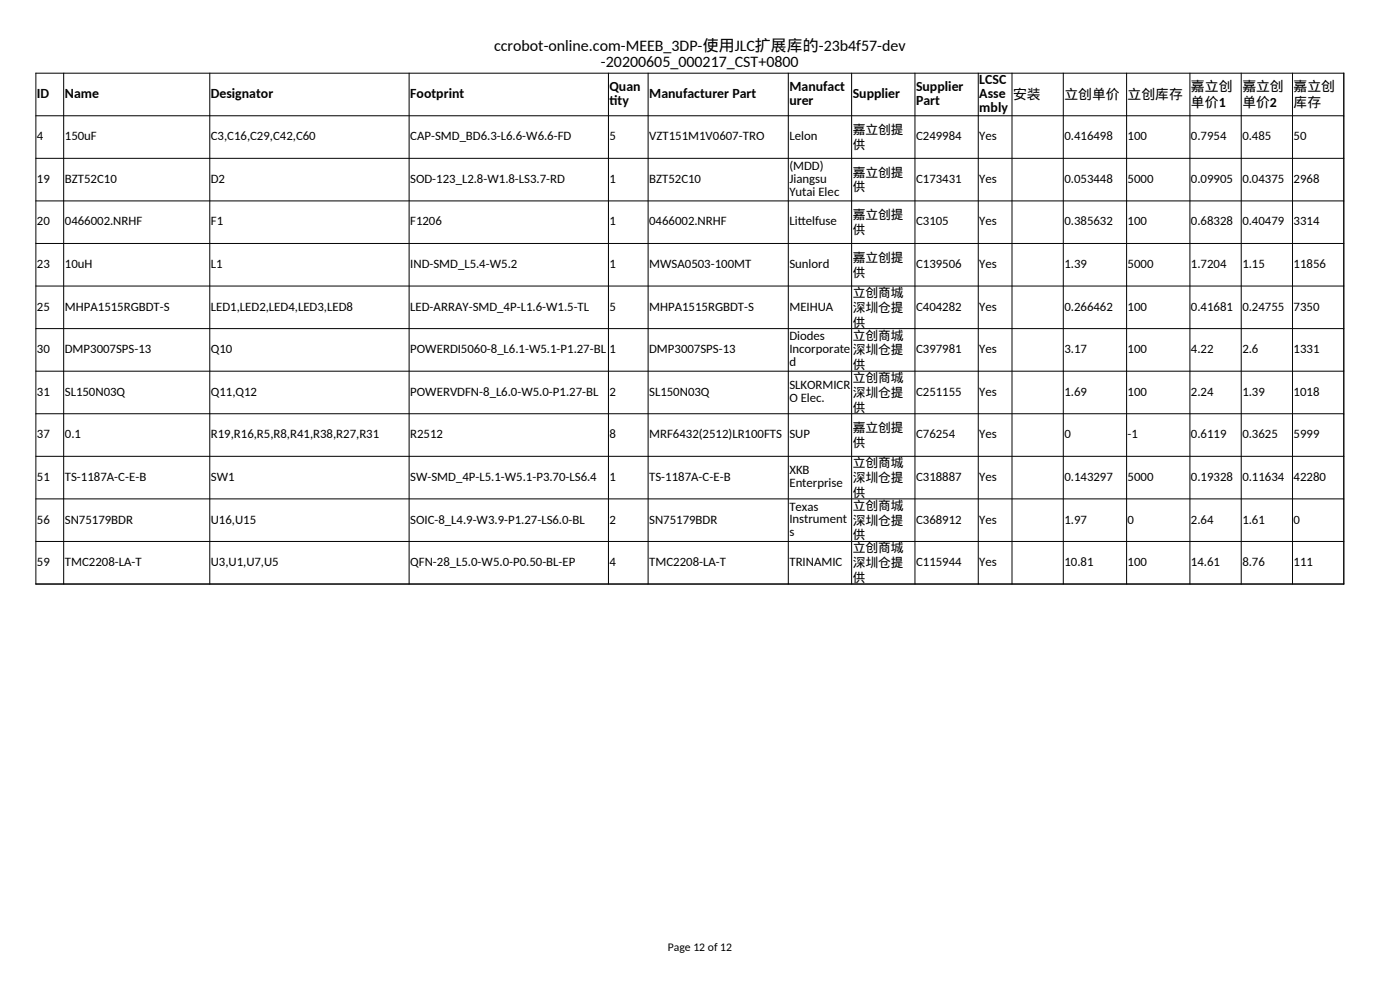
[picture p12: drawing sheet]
<svg xmlns="http://www.w3.org/2000/svg" width="297mm" height="210mm" viewBox="0 0 297 210" stroke-linecap="round" stroke-linejoin="round" font-family="sans-serif">
<defs><g id="words">
<g font-size="3.4">
<text x="104.8" y="10.8">ccrobot-online.com-MEEB_3DP-使用JLC扩展库的-23b4f57-dev</text>
<text x="127.5" y="14.1">-20200605_000217_CST+0800</text>
</g>
<g font-size="2.9">
<text x="207.8" y="17.8">LCSC</text>
<text x="7.8" y="20.8">ID</text>
<text x="13.8" y="20.8">Name</text>
<text x="44.7" y="20.8">Designator</text>
<text x="87" y="20.8">Footprint</text>
<text x="129.3" y="19.3">Quan</text>
<text x="129.3" y="22.3">t</text>
<text x="129.3" y="22.3">ity</text>
<text x="137.7" y="20.8">Manufacturer Part</text>
<text x="167.5" y="19.3">Manufact</text>
<text x="167.5" y="22.3">urer</text>
<text x="180.9" y="20.8">Supplier</text>
<text x="194.3" y="19.3">Supplier</text>
<text x="194.3" y="22.3">Part</text>
<text x="207.8" y="20.8">Asse</text>
<text x="207.8" y="23.7">mbly</text>
<text x="214.9" y="21.1">安装</text>
<text x="225.8" y="21.1">立创单价</text>
<text x="239.2" y="21.1">立创库存</text>
<text x="252.7" y="19.3">嘉立创</text>
<text x="252.7" y="22.8">单价1</text>
<text x="263.6" y="19.3">嘉立创</text>
<text x="263.6" y="22.8">单价2</text>
<text x="274.4" y="19.3">嘉立创</text>
<text x="274.4" y="22.8">库存</text>
</g>
<g font-size="2.7">
<text x="7.8" y="29.8">4</text>
<text x="13.8" y="29.8">150uF</text>
<text x="44.7" y="29.8">C3,C16,C29,C42,C60</text>
<text x="87" y="29.8">CAP-SMD_BD6.3-L6.6-W6.6-FD</text>
<text x="129.3" y="29.8">5</text>
<text x="137.7" y="29.8">VZT151M1V0607-TRO</text>
<text x="167.5" y="29.8">Lelon</text>
<text x="180.9" y="28.4">嘉立创提</text>
<text x="194.3" y="29.8">C249984</text>
<text x="207.8" y="29.8">Yes</text>
<text x="225.8" y="29.8">0.416498</text>
<text x="239.2" y="29.8">100</text>
<text x="252.7" y="29.8">0.7954</text>
<text x="263.6" y="29.8">0.485</text>
<text x="274.4" y="29.8">50</text>
<text x="180.9" y="31.6">供</text>
<text x="7.8" y="38.8">19</text>
<text x="13.8" y="38.8">BZT52C10</text>
<text x="44.7" y="38.8">D2</text>
<text x="87" y="38.8">SOD-123_L2.8-W1.8-LS3.7-RD</text>
<text x="129.3" y="38.8">1</text>
<text x="137.7" y="38.8">BZT52C10</text>
<text x="167.5" y="36.1">(MDD)</text>
<text x="167.5" y="38.8">Jiangsu</text>
<text x="167.5" y="41.5">Yutai Elec</text>
<text x="180.9" y="37.5">嘉立创提</text>
<text x="180.9" y="40.6">供</text>
<text x="194.3" y="38.8">C173431</text>
<text x="207.8" y="38.8">Yes</text>
<text x="225.8" y="38.8">0.053448</text>
<text x="239.2" y="38.8">5000</text>
<text x="252.7" y="38.8">0.09905</text>
<text x="263.6" y="38.8">0.04375</text>
<text x="274.4" y="38.8">2968</text>
<text x="7.8" y="47.8">20</text>
<text x="13.8" y="47.8">0466002.NRHF</text>
<text x="44.7" y="47.8">F1</text>
<text x="87" y="47.8">F1206</text>
<text x="129.3" y="47.8">1</text>
<text x="137.7" y="47.8">0466002.NRHF</text>
<text x="167.5" y="47.8">Lit</text>
<text x="169.2" y="47.8">telfuse</text>
<text x="180.9" y="46.5">嘉立创提</text>
<text x="194.3" y="47.8">C3105</text>
<text x="207.8" y="47.8">Yes</text>
<text x="225.8" y="47.8">0.385632</text>
<text x="239.2" y="47.8">100</text>
<text x="252.7" y="47.8">0.68328</text>
<text x="263.6" y="47.8">0.40479</text>
<text x="274.4" y="47.8">3314</text>
<text x="180.9" y="49.6">供</text>
<text x="7.8" y="56.9">23</text>
<text x="13.8" y="56.9">10uH</text>
<text x="44.7" y="56.9">L1</text>
<text x="87" y="56.9">IND-SMD_L5.4-W5.2</text>
<text x="129.3" y="56.9">1</text>
<text x="137.7" y="56.9">MWSA0503-100MT</text>
<text x="167.5" y="56.9">Sunlord</text>
<text x="180.9" y="55.5">嘉立创提</text>
<text x="180.9" y="58.7">供</text>
<text x="194.3" y="56.9">C139506</text>
<text x="207.8" y="56.9">Yes</text>
<text x="225.8" y="56.9">1.39</text>
<text x="239.2" y="56.9">5000</text>
<text x="252.7" y="56.9">1.7204</text>
<text x="263.6" y="56.9">1.15</text>
<text x="274.4" y="56.9">11856</text>
<text x="7.8" y="65.9">25</text>
<text x="13.8" y="65.9">MHPA1515RGBDT-S</text>
<text x="44.7" y="65.9">LED1,LED2,LED4,LED3,LED8</text>
<text x="87" y="65.9">LED-ARRAY-SMD_4P-L1.6-W1.5-TL</text>
<text x="129.3" y="65.9">5</text>
<text x="137.7" y="65.9">MHPA1515RGBDT-S</text>
<text x="167.5" y="65.9">MEIHUA</text>
<text x="180.9" y="63">立创商城</text>
<text x="194.3" y="65.9">C404282</text>
<text x="207.8" y="65.9">Yes</text>
<text x="225.8" y="65.9">0.266462</text>
<text x="239.2" y="65.9">100</text>
<text x="252.7" y="65.9">0.41681</text>
<text x="263.6" y="65.9">0.24755</text>
<text x="274.4" y="65.9">7350</text>
<text x="180.9" y="66.1">深圳仓提</text>
<text x="180.9" y="69.3">供</text>
<text x="7.8" y="74.9">30</text>
<text x="13.8" y="74.9">DMP3007SPS-13</text>
<text x="44.7" y="74.9">Q10</text>
<text x="87" y="74.9">POWERDI5060-8_L6.1-W5.1-P1.27-BL</text>
<text x="129.3" y="74.9">1</text>
<text x="137.7" y="74.9">DMP3007SPS-13</text>
<text x="167.5" y="72.2">Diodes</text>
<text x="167.5" y="74.9">Incorporate</text>
<text x="167.5" y="77.6">d</text>
<text x="180.9" y="72">立创商城</text>
<text x="180.9" y="75.2">深圳仓提</text>
<text x="194.3" y="74.9">C397981</text>
<text x="207.8" y="74.9">Yes</text>
<text x="225.8" y="74.9">3.17</text>
<text x="239.2" y="74.9">100</text>
<text x="252.7" y="74.9">4.22</text>
<text x="263.6" y="74.9">2.6</text>
<text x="274.4" y="74.9">1331</text>
<text x="7.8" y="84">31</text>
<text x="13.8" y="84">SL150N03Q</text>
<text x="44.7" y="84">Q11,Q12</text>
<text x="87" y="84">POWERVDFN-8_L6.0-W5.0-P1.27-BL</text>
<text x="129.3" y="84">2</text>
<text x="137.7" y="84">SL150N03Q</text>
<text x="167.5" y="82.6">SLKORMICR</text>
<text x="180.9" y="78.3">供</text>
<text x="180.9" y="81.1">立创商城</text>
<text x="194.3" y="84">C251155</text>
<text x="207.8" y="84">Yes</text>
<text x="225.8" y="84">1.69</text>
<text x="239.2" y="84">100</text>
<text x="252.7" y="84">2.24</text>
<text x="263.6" y="84">1.39</text>
<text x="274.4" y="84">1018</text>
<text x="167.5" y="85.3">O Elec.</text>
<text x="180.9" y="84.2">深圳仓提</text>
<text x="180.9" y="87.3">供</text>
<text x="7.8" y="93">37</text>
<text x="13.8" y="93">0.1</text>
<text x="44.7" y="93">R19,R16,R5,R8,R41,R38,R27,R31</text>
<text x="87" y="93">R2512</text>
<text x="129.3" y="93">8</text>
<text x="137.7" y="93">MRF6432(2512)LR100FTS</text>
<text x="167.5" y="93">SUP</text>
<text x="180.9" y="91.7">嘉立创提</text>
<text x="180.9" y="94.8">供</text>
<text x="194.3" y="93">C76254</text>
<text x="207.8" y="93">Yes</text>
<text x="225.8" y="93">0</text>
<text x="239.2" y="93">-1</text>
<text x="252.7" y="93">0.6119</text>
<text x="263.6" y="93">0.3625</text>
<text x="274.4" y="93">5999</text>
<text x="167.5" y="100.6">XKB</text>
<text x="180.9" y="99.1">立创商城</text>
<text x="7.8" y="102">51</text>
<text x="13.8" y="102">TS-1187A-C-E-B</text>
<text x="44.7" y="102">SW1</text>
<text x="87" y="102">SW-SMD_4P-L5.1-W5.1-P3.70-LS6.4</text>
<text x="129.3" y="102">1</text>
<text x="137.7" y="102">TS-1187A-C-E-B</text>
<text x="167.5" y="103.4">Enterprise</text>
<text x="180.9" y="102.3">深圳仓提</text>
<text x="180.9" y="105.4">供</text>
<text x="194.3" y="102">C318887</text>
<text x="207.8" y="102">Yes</text>
<text x="225.8" y="102">0.143297</text>
<text x="239.2" y="102">5000</text>
<text x="252.7" y="102">0.19328</text>
<text x="263.6" y="102">0.11634</text>
<text x="274.4" y="102">42280</text>
<text x="7.8" y="111.1">56</text>
<text x="13.8" y="111.1">SN75179BDR</text>
<text x="44.7" y="111.1">U16,U15</text>
<text x="87" y="111.1">SOIC-8_L4.9-W3.9-P1.27-LS6.0-BL</text>
<text x="129.3" y="111.1">2</text>
<text x="137.7" y="111.1">SN75179BDR</text>
<text x="167.5" y="108.3">Texas</text>
<text x="167.5" y="111">Instrument</text>
<text x="167.5" y="113.7">s</text>
<text x="180.9" y="108.2">立创商城</text>
<text x="180.9" y="111.3">深圳仓提</text>
<text x="194.3" y="111.1">C368912</text>
<text x="207.8" y="111.1">Yes</text>
<text x="225.8" y="111.1">1.97</text>
<text x="239.2" y="111.1">0</text>
<text x="252.7" y="111.1">2.64</text>
<text x="263.6" y="111.1">1.61</text>
<text x="274.4" y="111.1">0</text>
<text x="180.9" y="114.4">供</text>
<text x="180.9" y="117.2">立创商城</text>
<text x="7.8" y="120.1">59</text>
<text x="13.8" y="120.1">TMC2208-LA-T</text>
<text x="44.7" y="120.1">U3,U1,U7,U5</text>
<text x="87" y="120.1">QFN-28_L5.0-W5.0-P0.50-BL-EP</text>
<text x="129.3" y="120.1">4</text>
<text x="137.7" y="120.1">TMC2208-LA-T</text>
<text x="167.5" y="120.1">TRINAMIC</text>
<text x="180.9" y="120.3">深圳仓提</text>
<text x="180.9" y="123.5">供</text>
<text x="194.3" y="120.1">C115944</text>
<text x="207.8" y="120.1">Yes</text>
<text x="225.8" y="120.1">10.81</text>
<text x="239.2" y="120.1">100</text>
<text x="252.7" y="120.1">14.61</text>
<text x="263.6" y="120.1">8.76</text>
<text x="274.4" y="120.1">111</text>
</g>
<text font-size="2.5" x="141.7" y="201.8">Page 12 of 12</text>
</g></defs>
<g fill="none" stroke="#000" stroke-width=".21">
<path d="M7.5 15.5h277.7M7.6 15.4v108.6M13.5 15.4v108.6M44.5 15.4v108.6M86.8 15.4v108.6M129.1 15.4v108.6M137.5 15.4v108.6M167.2 15.4v108.6M180.7 15.4v108.6M194.1 15.4v108.6M207.5 15.4v108.6M214.7 15.4v108.6"/>
<path d="M225.6 15.4v108.6M239 15.4v108.6M252.4 15.4v108.6M263.3 15.4v108.6M274.2 15.4v108.6M285.1 15.4v108.6M7.5 24.6h277.7M7.5 33.6h277.7M7.5 42.6h277.7M7.5 51.6h277.7M7.5 60.7h277.7M7.5 69.7h277.7"/>
<path d="M7.5 78.7h277.7M7.5 87.8h277.7M7.5 96.8h277.7M7.5 105.8h277.7M7.5 114.9h277.7M7.5 123.9h277.7"/>
</g>
<use href="#words"/>
</svg>
